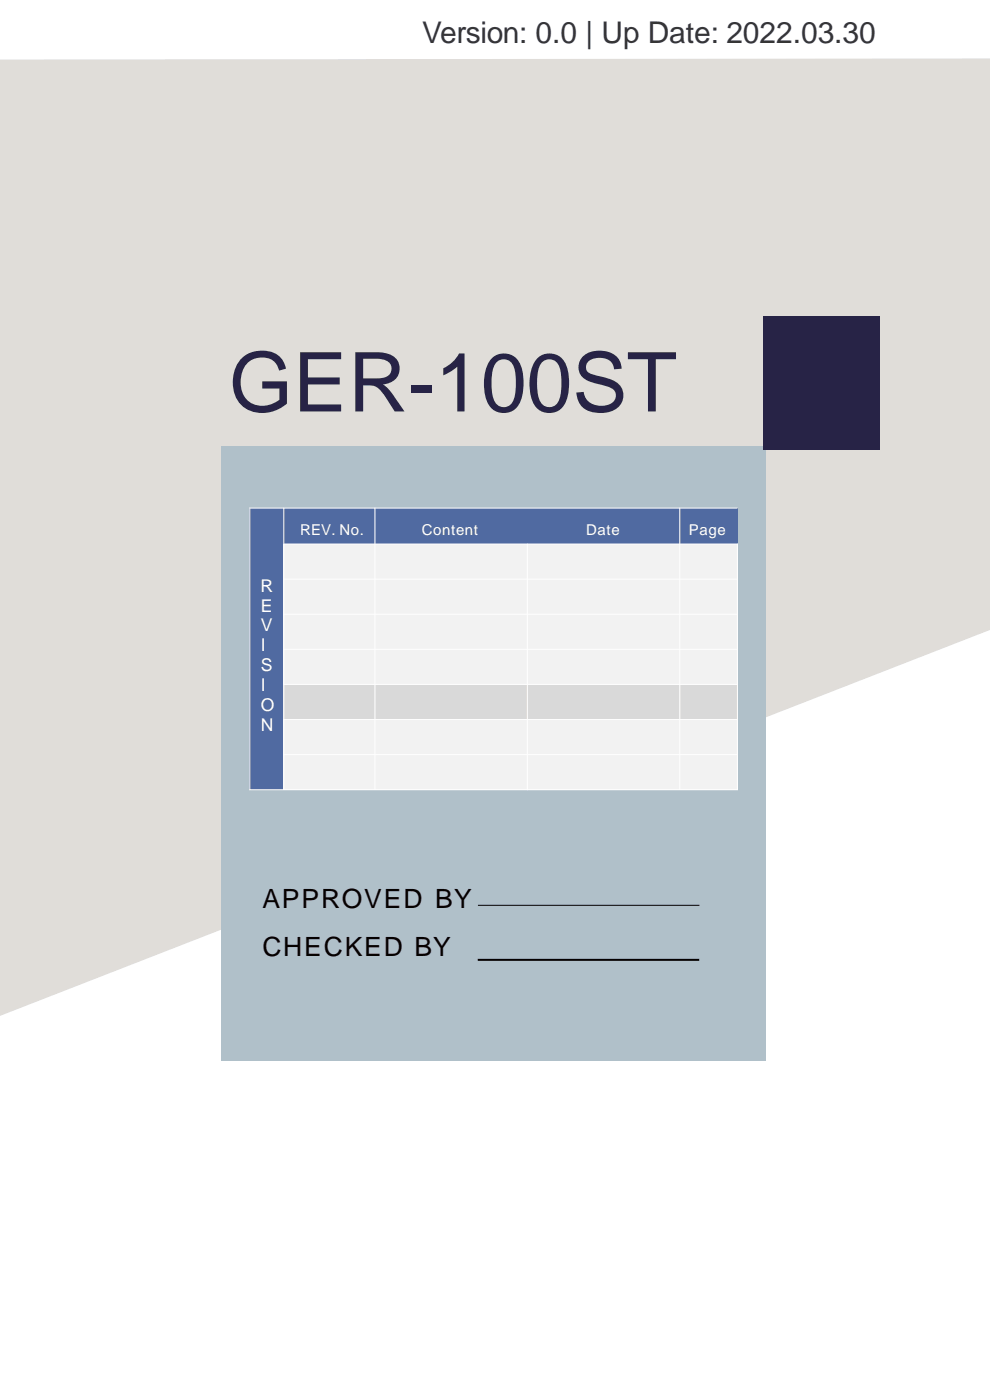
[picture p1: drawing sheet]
<svg xmlns="http://www.w3.org/2000/svg" width="210mm" height="297mm" viewBox="0 0 210 297" stroke-linecap="round" stroke-linejoin="round" font-family="sans-serif">
<defs><g id="words">
<text font-size="17.5" fill="#272346" x="48.5" y="87.3">GER-100ST</text>
<text font-size="6.3" fill="#363636" x="89.5" y="9.1">Version: 0.0 | Up Date: 2022.03.30</text>
<g font-size="5.6" fill="#050100">
<text x="55.6" y="192.6">APPROVED BY</text>
<text x="55.6" y="202.9">CHECKED BY</text>
</g>
<g font-size="3.7" fill="#fff">
<text x="55.3" y="125.5">R</text>
<text x="55.3" y="129.8">E</text>
<text x="55.3" y="134">V</text>
<text x="55.3" y="138.2">I</text>
<text x="55.3" y="142.5">S</text>
<text x="55.3" y="146.7">I</text>
<text x="55.3" y="150.9">O</text>
<text x="55.3" y="155.2">N</text>
</g>
<g font-size="3.2" fill="#fff">
<text x="63.6" y="113.6">REV. No.</text>
<text x="89.5" y="113.6">Content</text>
<text x="124.3" y="113.6">Date</text>
<text x="146" y="113.6">Page</text>
</g>
</g></defs>
<path d="M0 12.6l209.9-.2v121.2l-209.9 82z" fill-rule="evenodd" fill="#e0ddd9"/>
<path d="M47 94.8h115.4v130.4h-115.4z" fill-rule="evenodd" fill="#b0c0c9"/>
<path d="M101.3 203.5h46.9v.4h-46.9z" fill-rule="evenodd" fill="#050100"/>
<path d="M161.8 67.1h24.8v28.4h-24.8z" fill-rule="evenodd" fill="#272346"/>
<g fill="#506aa1">
<path d="M53 107.8h7.2v59.8h-7.2z" fill-rule="evenodd"/>
<path d="M60.2 107.8h19.3v7.6h-19.3z" fill-rule="evenodd"/>
<path d="M79.5 107.8h64.6v7.6h-64.6z" fill-rule="evenodd"/>
<path d="M144.1 107.8h12.2v7.6h-12.2z" fill-rule="evenodd"/>
</g>
<g fill="#f2f2f2">
<path d="M60.2 115.4h19.3v7.5h-19.3z" fill-rule="evenodd"/>
<path d="M79.5 115.4h32.3v7.5h-32.3z" fill-rule="evenodd"/>
<path d="M111.8 115.4h32.3v7.5h-32.3z" fill-rule="evenodd"/>
<path d="M144.1 115.4h12.2v7.5h-12.2z" fill-rule="evenodd"/>
<path d="M60.2 122.9h19.3v7.4h-19.3z" fill-rule="evenodd"/>
<path d="M79.5 122.9h32.3v7.4h-32.3z" fill-rule="evenodd"/>
<path d="M111.8 122.9h32.3v7.4h-32.3z" fill-rule="evenodd"/>
<path d="M144.1 122.9h12.2v7.4h-12.2z" fill-rule="evenodd"/>
<path d="M60.2 130.3h19.3v7.5h-19.3z" fill-rule="evenodd"/>
<path d="M79.5 130.3h32.3v7.5h-32.3z" fill-rule="evenodd"/>
<path d="M111.8 130.3h32.3v7.5h-32.3z" fill-rule="evenodd"/>
<path d="M144.1 130.3h12.2v7.5h-12.2z" fill-rule="evenodd"/>
<path d="M60.2 137.8h19.3v7.4h-19.3z" fill-rule="evenodd"/>
<path d="M79.5 137.8h32.3v7.4h-32.3z" fill-rule="evenodd"/>
<path d="M111.8 137.8h32.3v7.4h-32.3z" fill-rule="evenodd"/>
<path d="M144.1 137.8h12.2v7.4h-12.2z" fill-rule="evenodd"/>
</g>
<g fill="#d9d9d9">
<path d="M60.2 145.2h19.3v7.5h-19.3z" fill-rule="evenodd"/>
<path d="M79.5 145.2h32.3v7.5h-32.3z" fill-rule="evenodd"/>
<path d="M111.8 145.2h32.3v7.5h-32.3z" fill-rule="evenodd"/>
<path d="M144.1 145.2h12.2v7.5h-12.2z" fill-rule="evenodd"/>
</g>
<g fill="#f2f2f2">
<path d="M60.2 152.7h19.3v7.4h-19.3z" fill-rule="evenodd"/>
<path d="M79.5 152.7h32.3v7.4h-32.3z" fill-rule="evenodd"/>
<path d="M111.8 152.7h32.3v7.4h-32.3z" fill-rule="evenodd"/>
<path d="M144.1 152.7h12.2v7.4h-12.2z" fill-rule="evenodd"/>
<path d="M60.2 160.1h19.3v7.5h-19.3z" fill-rule="evenodd"/>
<path d="M79.5 160.1h32.3v7.5h-32.3z" fill-rule="evenodd"/>
<path d="M111.8 160.1h32.3v7.5h-32.3z" fill-rule="evenodd"/>
<path d="M144.1 160.1h12.2v7.5h-12.2z" fill-rule="evenodd"/>
</g>
<g fill="none" stroke="#fff" stroke-width=".21">
<path d="M52.9 107.8h103.4M53 107.7v60M60.1 115.4h96.3M60.2 107.7v60M79.5 107.7v60M111.8 115.3v52.4M144.1 107.7v60M156.3 115.3v52.4M60.1 122.9h96.3M60.1 130.3h96.3M60.1 137.8h96.3M60.1 145.2h96.3"/>
<path d="M60.1 152.7h96.3M52.9 167.6h103.5M60.1 160.1h96.3"/>
</g>
<path d="M101.3 192.1h47" fill="none" stroke="#050100" stroke-width=".21"/>
<use href="#words"/>
</svg>
